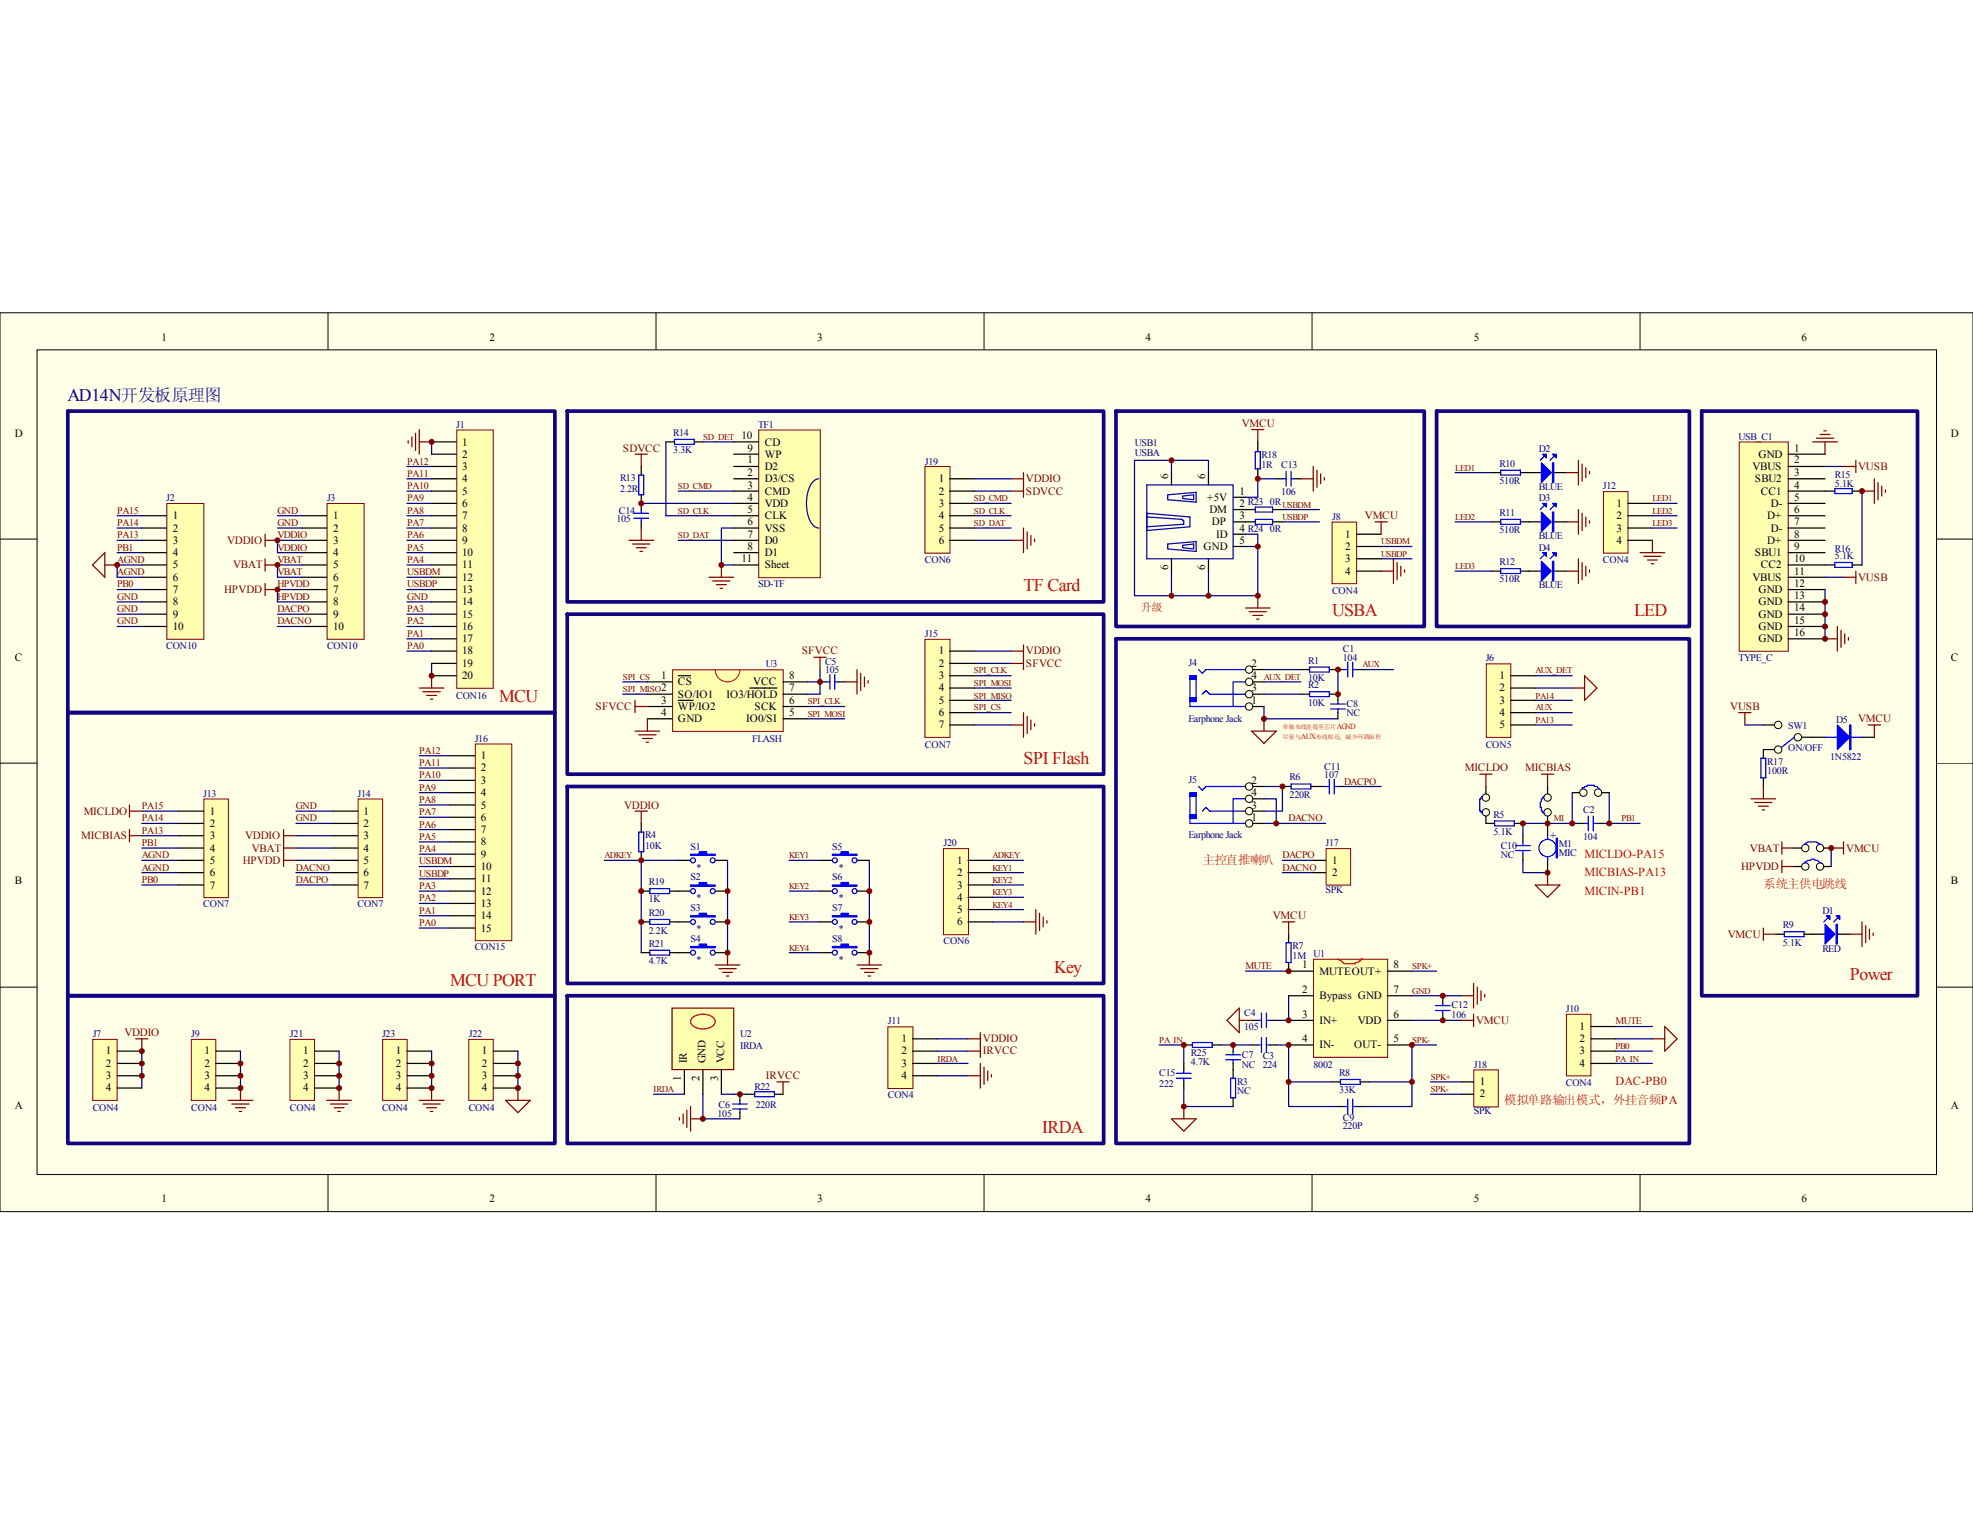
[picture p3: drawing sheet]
<svg xmlns="http://www.w3.org/2000/svg" width="279mm" height="216mm" viewBox="0 0 279 216" stroke-linecap="round" stroke-linejoin="round" font-family="sans-serif">
<defs><g id="words">
<text font-size="2.5" fill="#11037f" x="9.6" y="56.7">AD14N开发板原理图</text>
<g font-size="2.5" fill="#f00">
<text x="144.9" y="83.7">TF Card</text>
<text x="188.6" y="87.2">USBA</text>
<text x="231.4" y="87.2">LED</text>
<text x="70.7" y="99.4">MCU</text>
<text x="144.9" y="108.1">SPI Flash</text>
<text x="149.3" y="137.8">Key</text>
<text x="63.8" y="139.5">MCU PORT</text>
<text x="262" y="138.7">Power</text>
<text x="147.6" y="160.4">IRDA</text>
</g>
<g font-size="1.7" fill="#f00">
<text x="170.3" y="122.3">主控直推喇叭</text>
<text x="224.4" y="121.4">MICLDO-PA15</text>
<text x="224.4" y="124">MICBIAS-PA13</text>
<text x="249.7" y="125.7">系统主供电跳线</text>
<text x="224.4" y="126.7">MICIN-PB1</text>
<text x="228.8" y="153.7">DAC-PB0</text>
<text x="213" y="156.3">模拟单路输出模式，外挂音频PA</text>
</g>
<g font-size="1.6">
<text x="22.9" y="48.3">1</text>
<text x="69.3" y="48.3">2</text>
<text x="115.7" y="48.3">3</text>
<text x="162.2" y="48.3">4</text>
<text x="208.7" y="48.3">5</text>
<text x="255.1" y="48.3">6</text>
<text x="2.1" y="61.8">D</text>
<text x="65.4" y="63.1">1</text>
<text x="65.4" y="64.8">2</text>
<text x="105" y="62.1">10</text>
<text x="105.8" y="63.9">9</text>
<text x="105.8" y="65.6">1</text>
<text x="108.3" y="63.1">CD</text>
<text x="108.3" y="64.8">WP</text>
<text x="249" y="64.8">GND</text>
<text x="254.1" y="63.9">1</text>
<text x="254.1" y="65.6">2</text>
<text x="276.3" y="61.8">D</text>
<text x="65.4" y="66.5">3</text>
<text x="65.4" y="68.2">4</text>
<text x="65.4" y="70">5</text>
<text x="65.4" y="71.8">6</text>
<text x="105.8" y="70.9">4</text>
<text x="105.8" y="67.4">2</text>
<text x="105.8" y="69.2">3</text>
<text x="108.3" y="71.8">VDD</text>
<text x="108.3" y="68.2">D3/CS</text>
<text x="108.3" y="70">CMD</text>
<text x="108.3" y="66.5">D2</text>
<text x="132.9" y="68.2">1</text>
<text x="132.9" y="70">2</text>
<text x="132.9" y="71.8">3</text>
<text x="165.4" y="67.8" transform="rotate(-90 165.4 67.8)">6</text>
<text x="170.7" y="67.8" transform="rotate(-90 170.7 67.8)">6</text>
<text x="170.9" y="70.9">+5V</text>
<text x="175.5" y="70">1</text>
<text x="175.5" y="71.8">2 R23</text>
<text x="228.9" y="71.8">1</text>
<text x="248.2" y="66.5">VBUS</text>
<text x="248.5" y="68.2">SBU2</text>
<text x="249.3" y="70">CC1</text>
<text x="250.8" y="71.8">D-</text>
<text x="254.1" y="67.4">3</text>
<text x="254.1" y="69.2">4</text>
<text x="254.1" y="70.9">5</text>
<text x="24.5" y="73.5">1</text>
<text x="24.5" y="75.3">2</text>
<text x="24.5" y="77">3</text>
<text x="47.2" y="73.5">1</text>
<text x="47.2" y="75.3">2</text>
<text x="47.2" y="77">3</text>
<text x="65.4" y="73.5">7</text>
<text x="65.4" y="75.3">8</text>
<text x="65.4" y="77">9</text>
<text x="105.8" y="76.1">7</text>
<text x="105.8" y="72.6">5</text>
<text x="105.8" y="74.3">6</text>
<text x="105.8" y="77.9">8</text>
<text x="108.3" y="77">D0</text>
<text x="108.3" y="73.5">CLK</text>
<text x="108.3" y="75.3">VSS</text>
<text x="132.9" y="73.5">4</text>
<text x="132.9" y="75.3">5</text>
<text x="132.9" y="77">6</text>
<text x="170.4" y="77.9">GND</text>
<text x="171.3" y="72.6">DM</text>
<text x="171.6" y="74.3">DP</text>
<text x="172.2" y="76.1">ID</text>
<text x="175.5" y="73.5">3</text>
<text x="175.5" y="75.3">4 R24</text>
<text x="175.5" y="77">5</text>
<text x="190.5" y="76.1">1</text>
<text x="190.5" y="77.9">2</text>
<text x="228.9" y="73.5">2</text>
<text x="228.9" y="75.3">3</text>
<text x="228.9" y="77">4</text>
<text x="250.3" y="73.5">D+</text>
<text x="250.3" y="77">D+</text>
<text x="250.8" y="75.3">D-</text>
<text x="254.1" y="72.6">6</text>
<text x="254.1" y="74.3">7</text>
<text x="254.1" y="76.1">8</text>
<text x="254.1" y="77.9">9</text>
<text x="24.5" y="78.7">4</text>
<text x="24.5" y="80.4">5</text>
<text x="24.5" y="82.2">6</text>
<text x="24.5" y="84">7</text>
<text x="47.2" y="78.7">4</text>
<text x="47.2" y="80.4">5</text>
<text x="47.2" y="82.2">6</text>
<text x="47.2" y="84">7</text>
<text x="65.4" y="78.7">10</text>
<text x="65.4" y="80.4">11</text>
<text x="65.4" y="82.2">12</text>
<text x="65.4" y="84">13</text>
<text x="105" y="79.6">11</text>
<text x="108.3" y="78.7">D1</text>
<text x="108.3" y="80.4">Sheet</text>
<text x="165.4" y="80.7" transform="rotate(-90 165.4 80.7)">6</text>
<text x="170.7" y="80.7" transform="rotate(-90 170.7 80.7)">6</text>
<text x="190.5" y="79.6">3</text>
<text x="190.5" y="81.4">4</text>
<text x="248.2" y="82.2">VBUS</text>
<text x="248.5" y="78.7">SBU1</text>
<text x="249" y="84">GND</text>
<text x="249.3" y="80.4">CC2</text>
<text x="254.1" y="79.6">10</text>
<text x="254.1" y="81.4">11</text>
<text x="254.1" y="83.1">12</text>
<text x="24.5" y="85.7">8</text>
<text x="24.5" y="87.5">9</text>
<text x="24.5" y="89.2">10</text>
<text x="47.2" y="85.7">8</text>
<text x="47.2" y="87.5">9</text>
<text x="47.2" y="89.2">10</text>
<text x="65.4" y="85.7">14</text>
<text x="65.4" y="87.5">15</text>
<text x="65.4" y="89.2">16</text>
<text x="249" y="85.7">GND</text>
<text x="249" y="87.5">GND</text>
<text x="249" y="89.2">GND</text>
<text x="254.1" y="84.8">13</text>
<text x="254.1" y="86.5">14</text>
<text x="254.1" y="88.3">15</text>
<text x="2.1" y="93.6">C</text>
<text x="65.4" y="90.9">17</text>
<text x="65.4" y="92.6">18</text>
<text x="65.4" y="94.4">19</text>
<text x="132.9" y="92.6">1</text>
<text x="132.9" y="94.4">2</text>
<text x="177.2" y="94.4">2</text>
<text x="249" y="90.9">GND</text>
<text x="254.1" y="90.1">16</text>
<text x="276.3" y="93.6">C</text>
<text x="65.4" y="96.2">20</text>
<text x="93.6" y="96.2">1</text>
<text x="93.6" y="97.9">2</text>
<text x="93.6" y="99.7">3</text>
<text x="93.6" y="101.3">4</text>
<text x="96" y="97">CS</text>
<text x="96" y="98.8">SO/IO1</text>
<text x="96" y="100.5">WP/IO2</text>
<text x="102.9" y="98.8">IO3/HOLD</text>
<text x="106.7" y="97">VCC</text>
<text x="106.8" y="100.5">SCK</text>
<text x="111.8" y="101.3">5</text>
<text x="111.8" y="99.7">6</text>
<text x="111.8" y="97.9">7</text>
<text x="111.8" y="96.2">8</text>
<text x="132.9" y="96.2">3</text>
<text x="132.9" y="97.9">4</text>
<text x="132.9" y="99.7">5</text>
<text x="132.9" y="101.3">6</text>
<text x="177.2" y="96.2">4</text>
<text x="177.2" y="97.9">3</text>
<text x="177.2" y="99.7">1</text>
<text x="212.3" y="96.2">1</text>
<text x="212.3" y="97.9">2</text>
<text x="212.3" y="99.7">3</text>
<text x="212.3" y="101.3">4</text>
<text x="68.1" y="107.4">1</text>
<text x="96" y="102.3">GND</text>
<text x="105.7" y="102.3">IO0/SI</text>
<text x="132.9" y="103.1">7</text>
<text x="212.3" y="103.1">5</text>
<text x="68.1" y="109.2">2</text>
<text x="68.1" y="111">3</text>
<text x="68.1" y="112.7">4</text>
<text x="177.2" y="111">2</text>
<text x="177.2" y="112.7">4</text>
<text x="29.7" y="115.3">1</text>
<text x="29.7" y="117.1">2</text>
<text x="29.7" y="118.8">3</text>
<text x="51.5" y="115.3">1</text>
<text x="51.5" y="117.1">2</text>
<text x="51.5" y="118.8">3</text>
<text x="68.1" y="114.5">5</text>
<text x="68.1" y="116.2">6</text>
<text x="68.1" y="117.9">7</text>
<text x="68.1" y="119.6">8</text>
<text x="177.2" y="114.5">3</text>
<text x="177.2" y="116.2">1</text>
<text x="2.1" y="125.2">B</text>
<text x="29.7" y="120.6">4</text>
<text x="29.7" y="122.3">5</text>
<text x="29.7" y="124">6</text>
<text x="29.7" y="125.8">7</text>
<text x="51.5" y="120.6">4</text>
<text x="51.5" y="122.3">5</text>
<text x="51.5" y="124">6</text>
<text x="51.5" y="125.8">7</text>
<text x="68.1" y="121.4">9</text>
<text x="68.1" y="123.2">10</text>
<text x="68.1" y="124.9">11</text>
<text x="135.6" y="122.3">1</text>
<text x="135.6" y="124">2</text>
<text x="135.6" y="125.8">3</text>
<text x="188.6" y="122.3">1</text>
<text x="188.6" y="124">2</text>
<text x="276.3" y="125.2">B</text>
<text x="68.1" y="126.7">12</text>
<text x="68.1" y="128.4">13</text>
<text x="68.1" y="130.1">14</text>
<text x="68.1" y="131.9">15</text>
<text x="135.6" y="127.5">4</text>
<text x="135.6" y="129.3">5</text>
<text x="135.6" y="131">6</text>
<text x="184.4" y="137.1">1</text>
<text x="197.4" y="137.1">8</text>
<text x="184.4" y="140.5">2</text>
<text x="186.9" y="138">MUTEOUT+</text>
<text x="186.9" y="141.5">Bypass GND</text>
<text x="197.4" y="140.5">7</text>
<text x="15" y="149.3">1</text>
<text x="29" y="149.3">1</text>
<text x="42.9" y="149.3">1</text>
<text x="56" y="149.3">1</text>
<text x="68.2" y="149.3">1</text>
<text x="127.7" y="147.6">1</text>
<text x="127.7" y="149.3">2</text>
<text x="184.4" y="144.1">3</text>
<text x="184.4" y="147.6">4</text>
<text x="186.9" y="144.9">IN+</text>
<text x="186.9" y="148.4">IN-</text>
<text x="191.8" y="148.4">OUT-</text>
<text x="192.3" y="144.9">VDD</text>
<text x="197.4" y="147.6">5</text>
<text x="197.4" y="144.1">6</text>
<text x="223.7" y="145.8">1</text>
<text x="223.7" y="147.6">2</text>
<text x="223.7" y="149.3">3</text>
<text x="15" y="151">2</text>
<text x="15" y="152.8">3</text>
<text x="15" y="154.5">4</text>
<text x="29" y="151">2</text>
<text x="29" y="152.8">3</text>
<text x="29" y="154.5">4</text>
<text x="42.9" y="151">2</text>
<text x="42.9" y="152.8">3</text>
<text x="42.9" y="154.5">4</text>
<text x="56" y="151">2</text>
<text x="56" y="152.8">3</text>
<text x="56" y="154.5">4</text>
<text x="68.2" y="151">2</text>
<text x="68.2" y="152.8">3</text>
<text x="68.2" y="154.5">4</text>
<text x="96.4" y="153" transform="rotate(-90 96.4 153)">1</text>
<text x="97.3" y="150.5" transform="rotate(-90 97.3 150.5)">IR</text>
<text x="99.1" y="153" transform="rotate(-90 99.1 153)">2</text>
<text x="99.9" y="150.5" transform="rotate(-90 99.9 150.5)">GND</text>
<text x="101.7" y="153" transform="rotate(-90 101.7 153)">3</text>
<text x="102.5" y="150.5" transform="rotate(-90 102.5 150.5)">VCC</text>
<text x="127.7" y="151">3</text>
<text x="127.7" y="152.8">4</text>
<text x="209.5" y="153.7">1</text>
<text x="209.5" y="155.4">2</text>
<text x="223.7" y="151">4</text>
<text x="2.1" y="157">A</text>
<text x="276.3" y="157">A</text>
<text x="22.9" y="170.2">1</text>
<text x="69.3" y="170.2">2</text>
<text x="115.7" y="170.2">3</text>
<text x="162.2" y="170.2">4</text>
<text x="208.7" y="170.2">5</text>
<text x="255.1" y="170.2">6</text>
</g>
<g font-size="1.6" fill="#800000">
<text x="88.2" y="63.9">SDVCC</text>
<text x="175.9" y="60.5">VMCU</text>
<text x="145.3" y="68.2">VDDIO</text>
<text x="145.3" y="70">SDVCC</text>
<text x="263.1" y="66.5">VUSB</text>
<text x="32.2" y="77">VDDIO</text>
<text x="193.3" y="73.5">VMCU</text>
<text x="31.7" y="84">HPVDD</text>
<text x="33" y="80.4">VBAT</text>
<text x="263.1" y="82.2">VUSB</text>
<text x="113.5" y="92.6">SFVCC</text>
<text x="145.3" y="94.4">SFVCC</text>
<text x="145.3" y="92.6">VDDIO</text>
<text x="84.3" y="100.5">SFVCC</text>
<text x="245" y="100.5">VUSB</text>
<text x="263.1" y="102.3">VMCU</text>
<text x="207.4" y="109.2">MICLDO</text>
<text x="216" y="109.2">MICBIAS</text>
<text x="11.5" y="118.8">MICBIAS</text>
<text x="11.9" y="115.3">MICLDO</text>
<text x="34.7" y="118.8">VDDIO</text>
<text x="88.4" y="114.5">VDDIO</text>
<text x="34.4" y="122.3">HPVDD</text>
<text x="35.6" y="120.6">VBAT</text>
<text x="246.5" y="123.2">HPVDD</text>
<text x="247.8" y="120.6">VBAT</text>
<text x="261.5" y="120.6">VMCU</text>
<text x="180.3" y="130.1">VMCU</text>
<text x="244.7" y="132.8">VMCU</text>
<text x="17.6" y="146.7">VDDIO</text>
<text x="139.2" y="149.3">IRVCC</text>
<text x="139.2" y="147.6">VDDIO</text>
<text x="209" y="144.9">VMCU</text>
<text x="108.5" y="152.8">IRVCC</text>
</g>
<text font-size="1.6" fill="#f00" x="161.5" y="86.5">升级</text>
<text font-size="1.6" fill="#000080" x="219.5" y="118.8">+</text>
<g font-size="1.4" fill="#800000">
<text x="57.7" y="65.8">PA12</text>
<text x="57.7" y="71">PA9</text>
<text x="57.7" y="69.3">PA10</text>
<text x="57.7" y="67.5">PA11</text>
<text x="16.6" y="72.7">PA15</text>
<text x="16.6" y="74.4">PA14</text>
<text x="16.6" y="76.2">PA13</text>
<text x="16.6" y="78">PB1</text>
<text x="39.3" y="76.2">VDDIO</text>
<text x="39.3" y="74.4">GND</text>
<text x="39.3" y="72.7">GND</text>
<text x="39.3" y="78">VDDIO</text>
<text x="57.7" y="78">PA5</text>
<text x="57.7" y="76.2">PA6</text>
<text x="57.7" y="74.4">PA7</text>
<text x="57.7" y="72.7">PA8</text>
<text x="16.6" y="83.1">PB0</text>
<text x="16.6" y="79.7">AGND</text>
<text x="16.6" y="81.4">AGND</text>
<text x="39.3" y="83.1">HPVDD</text>
<text x="39.3" y="79.7">VBAT</text>
<text x="39.3" y="81.4">VBAT</text>
<text x="57.7" y="83.1">USBDP</text>
<text x="57.7" y="81.4">USBDM</text>
<text x="57.7" y="79.7">PA4</text>
<text x="16.6" y="84.9">GND</text>
<text x="16.6" y="86.7">GND</text>
<text x="16.6" y="88.4">GND</text>
<text x="39.3" y="86.7">DACPO</text>
<text x="39.3" y="88.4">DACNO</text>
<text x="39.3" y="84.9">HPVDD</text>
<text x="57.7" y="88.4">PA2</text>
<text x="57.7" y="86.7">PA3</text>
<text x="57.7" y="84.9">GND</text>
<text x="57.7" y="91.9">PA0</text>
<text x="57.7" y="90.2">PA1</text>
<text x="59.4" y="106.7">PA12</text>
<text x="59.4" y="113.7">PA8</text>
<text x="59.4" y="111.9">PA9</text>
<text x="59.4" y="110.2">PA10</text>
<text x="59.4" y="108.5">PA11</text>
<text x="190.3" y="111.1">DACPO</text>
<text x="20.1" y="114.6">PA15</text>
<text x="20.1" y="116.2">PA14</text>
<text x="20.1" y="118">PA13</text>
<text x="20.1" y="119.8">PB1</text>
<text x="41.9" y="116.2">GND</text>
<text x="41.9" y="114.6">GND</text>
<text x="59.4" y="118.9">PA5</text>
<text x="59.4" y="117.2">PA6</text>
<text x="59.4" y="115.4">PA7</text>
<text x="182.5" y="116.2">DACNO</text>
<text x="20.1" y="125">PB0</text>
<text x="20.1" y="121.5">AGND</text>
<text x="20.1" y="123.3">AGND</text>
<text x="41.9" y="125">DACPO</text>
<text x="41.9" y="123.3">DACNO</text>
<text x="59.4" y="125.9">PA3</text>
<text x="59.4" y="124.1">USBDP</text>
<text x="59.4" y="122.3">USBDM</text>
<text x="59.4" y="120.6">PA4</text>
<text x="181.6" y="121.5">DACPO</text>
<text x="181.6" y="123.3">DACNO</text>
<text x="59.4" y="131.1">PA0</text>
<text x="59.4" y="129.4">PA1</text>
<text x="59.4" y="127.6">PA2</text>
<text x="176.4" y="137.2">MUTE</text>
<text x="228.8" y="145">MUTE</text>
</g>
<g font-size="1.4" fill="#000080">
<text x="64.6" y="60.5">J1</text>
<text x="95.3" y="61.7">R14</text>
<text x="95.3" y="64.2">3.3K</text>
<text x="107.4" y="60.5">TF1</text>
<text x="131" y="65.8">J19</text>
<text x="160.7" y="63.2">USB1</text>
<text x="160.7" y="64.5">USBA</text>
<text x="178.6" y="64.9">R18</text>
<text x="217.9" y="64">D2</text>
<text x="246.2" y="62.2">USB_C1</text>
<text x="23.5" y="71">J2</text>
<text x="46.3" y="71">J3</text>
<text x="87.8" y="68.2">R13</text>
<text x="87.8" y="69.6">2.2R</text>
<text x="178.6" y="66.3">1R</text>
<text x="179.8" y="71.5">0R</text>
<text x="181.4" y="66.3">C13</text>
<text x="181.4" y="70.1">106</text>
<text x="212.3" y="66.1">R10</text>
<text x="212.3" y="68.5">510R</text>
<text x="217.9" y="71">D3</text>
<text x="217.9" y="69.4">BLUE</text>
<text x="227" y="69.3">J12</text>
<text x="259.8" y="67.6">R15</text>
<text x="259.8" y="68.9">5.1K</text>
<text x="87.3" y="73.9">105</text>
<text x="87.6" y="72.7">C14</text>
<text x="179.8" y="75.4">0R</text>
<text x="188.6" y="73.6">J8</text>
<text x="212.3" y="73.1">R11</text>
<text x="212.3" y="75.5">510R</text>
<text x="217.9" y="76.4">BLUE</text>
<text x="217.9" y="78">D4</text>
<text x="107.4" y="83.1">SD-TF</text>
<text x="131" y="79.7">CON6</text>
<text x="212.3" y="80">R12</text>
<text x="212.3" y="82.5">510R</text>
<text x="217.9" y="83.3">BLUE</text>
<text x="227" y="79.7">CON4</text>
<text x="259.8" y="78.1">R16</text>
<text x="259.8" y="79.2">5.1K</text>
<text x="188.6" y="84.1">CON4</text>
<text x="23.5" y="91.9">CON10</text>
<text x="46.3" y="91.9">CON10</text>
<text x="108.5" y="94.5">U3</text>
<text x="116.8" y="94.1">C5</text>
<text x="116.8" y="95.3">105</text>
<text x="131" y="90.2">J15</text>
<text x="168.3" y="94.3">J4</text>
<text x="185.3" y="94">R1</text>
<text x="190.2" y="92.4">C1</text>
<text x="190.2" y="93.6">104</text>
<text x="210.4" y="93.6">J6</text>
<text x="246.2" y="93.6">TYPE_C</text>
<text x="64.6" y="98.9">CON16</text>
<text x="185.3" y="96.4">10K</text>
<text x="185.3" y="97.5">R2</text>
<text x="185.3" y="99.9">10K</text>
<text x="190.7" y="100.1">C8</text>
<text x="190.7" y="101.4">NC</text>
<text x="67.2" y="105">J16</text>
<text x="106.5" y="105">FLASH</text>
<text x="131" y="105.8">CON7</text>
<text x="168.3" y="102.2">Earphone Jack</text>
<text x="210.4" y="105.8">CON5</text>
<text x="253.2" y="103.2">SW1</text>
<text x="253.2" y="106.3">ON/OFF</text>
<text x="259.2" y="107.5">1N5822</text>
<text x="260" y="102.4">D5</text>
<text x="28.8" y="112.8">J13</text>
<text x="50.6" y="112.8">J14</text>
<text x="168.3" y="110.9">J5</text>
<text x="182.6" y="110.5">R6</text>
<text x="182.6" y="112.9">220R</text>
<text x="187.5" y="109">C11</text>
<text x="187.5" y="110.2">107</text>
<text x="250.3" y="108.3">R17</text>
<text x="250.3" y="109.6">100R</text>
<text x="91.4" y="118.7">R4</text>
<text x="133.6" y="119.8">J20</text>
<text x="168.3" y="118.7">Earphone Jack</text>
<text x="187.7" y="119.8">J17</text>
<text x="211.5" y="115.7">R5</text>
<text x="211.5" y="118.2">5.1K</text>
<text x="220.7" y="120">M1</text>
<text x="224.2" y="115.1">C2</text>
<text x="224.2" y="118.9">104</text>
<text x="91.4" y="120.1">10K</text>
<text x="91.9" y="125.3">R19</text>
<text x="97.8" y="120.3">S1</text>
<text x="97.8" y="124.6">S2</text>
<text x="98.6" y="123.3">*</text>
<text x="117.9" y="120.3">S5</text>
<text x="117.9" y="124.6">S6</text>
<text x="118.8" y="123.3">*</text>
<text x="212.5" y="120.1">C10</text>
<text x="212.5" y="121.5">NC</text>
<text x="220.7" y="121.2">MIC</text>
<text x="28.8" y="128.4">CON7</text>
<text x="50.6" y="128.4">CON7</text>
<text x="91.9" y="129.7">R20</text>
<text x="91.9" y="127.8">1K</text>
<text x="97.8" y="129">S3</text>
<text x="98.6" y="127.6">*</text>
<text x="98.6" y="132">*</text>
<text x="117.9" y="129">S7</text>
<text x="118.8" y="127.6">*</text>
<text x="118.8" y="132">*</text>
<text x="187.7" y="126.4">SPK</text>
<text x="252.5" y="131.4">R9</text>
<text x="258.1" y="129.4">D1</text>
<text x="67.2" y="134.5">CON15</text>
<text x="91.9" y="134">R21</text>
<text x="91.9" y="136.5">4.7K</text>
<text x="91.9" y="132.2">2.2K</text>
<text x="97.8" y="133.3">S4</text>
<text x="98.6" y="136.3">*</text>
<text x="117.9" y="133.3">S8</text>
<text x="118.8" y="136.3">*</text>
<text x="133.6" y="133.7">CON6</text>
<text x="183" y="134.4">R7</text>
<text x="183" y="135.8">1M</text>
<text x="186" y="135.5">U1</text>
<text x="252.5" y="133.9">5.1K</text>
<text x="258.1" y="134.8">RED</text>
<text x="176.2" y="143.8">C4</text>
<text x="205.6" y="142.7">C12</text>
<text x="221.7" y="143.3">J10</text>
<text x="13.1" y="146.8">J7</text>
<text x="27.1" y="146.8">J9</text>
<text x="41.1" y="146.8">J21</text>
<text x="54.1" y="146.8">J23</text>
<text x="66.4" y="146.8">J22</text>
<text x="104.8" y="146.8">U2</text>
<text x="104.8" y="148.5">IRDA</text>
<text x="125.7" y="145">J11</text>
<text x="168.7" y="149.5">R25</text>
<text x="175.9" y="149.8">C7</text>
<text x="176.2" y="145.9">105</text>
<text x="178.8" y="149.9">C3</text>
<text x="205.6" y="144.2">106</text>
<text x="106.8" y="154.3">R22</text>
<text x="125.7" y="155.4">CON4</text>
<text x="164.2" y="152.3">C15</text>
<text x="164.2" y="153.9">222</text>
<text x="168.7" y="150.8">4.7K</text>
<text x="175.2" y="153.6">R3</text>
<text x="175.2" y="154.9">NC</text>
<text x="175.9" y="151.1">NC</text>
<text x="178.8" y="151.1">224</text>
<text x="186" y="151.1">8002</text>
<text x="189.7" y="152.3">R8</text>
<text x="189.7" y="154.8">33K</text>
<text x="208.7" y="151.1">J18</text>
<text x="221.7" y="153.8">CON4</text>
<text x="13.1" y="157.2">CON4</text>
<text x="27.1" y="157.2">CON4</text>
<text x="41.1" y="157.2">CON4</text>
<text x="54.1" y="157.2">CON4</text>
<text x="66.4" y="157.2">CON4</text>
<text x="101.6" y="158.1">105</text>
<text x="101.8" y="156.9">C6</text>
<text x="107" y="156.9">220R</text>
<text x="190.2" y="158.7">C9</text>
<text x="190.2" y="159.9">220P</text>
<text x="208.7" y="157.7">SPK</text>
</g>
<g font-size="1.3" fill="#800000">
<text x="99.6" y="62.2">SD_DET</text>
<text x="96" y="69.3">SD_CMD</text>
<text x="137.9" y="71">SD_CMD</text>
<text x="181.6" y="71.9">USBDM</text>
<text x="206.1" y="66.6">LED1</text>
<text x="234" y="71">LED1</text>
<text x="96" y="72.7">SD_CLK</text>
<text x="96" y="76.2">SD_DAT</text>
<text x="137.9" y="72.7">SD_CLK</text>
<text x="137.9" y="74.5">SD_DAT</text>
<text x="181.6" y="73.6">USBDP</text>
<text x="195.6" y="77">USBDM</text>
<text x="206.1" y="73.6">LED2</text>
<text x="234" y="72.7">LED2</text>
<text x="234" y="74.5">LED3</text>
<text x="195.6" y="78.8">USBDP</text>
<text x="206.1" y="80.6">LED3</text>
<text x="137.9" y="95.3">SPI_CLK</text>
<text x="193" y="94.5">AUX</text>
<text x="217.4" y="95.3">AUX_DET</text>
<text x="88.2" y="98">SPI_MISO</text>
<text x="88.2" y="96.3">SPI_CS</text>
<text x="114.4" y="99.7">SPI_CLK</text>
<text x="114.4" y="101.5">SPI_MOSI</text>
<text x="137.9" y="98.9">SPI_MISO</text>
<text x="137.9" y="100.6">SPI_CS</text>
<text x="137.9" y="97.1">SPI_MOSI</text>
<text x="179" y="96.3">AUX_DET</text>
<text x="217.4" y="98.9">PA14</text>
<text x="217.4" y="100.6">AUX</text>
<text x="217.4" y="102.4">PA13</text>
<text x="220" y="116.2">MI</text>
<text x="229.6" y="116.2">PB1</text>
<text x="85.6" y="121.5">ADKEY</text>
<text x="111.8" y="121.5">KEY1</text>
<text x="111.8" y="125.9">KEY2</text>
<text x="140.5" y="121.5">ADKEY</text>
<text x="140.5" y="123.3">KEY1</text>
<text x="140.5" y="125">KEY2</text>
<text x="111.8" y="130.2">KEY3</text>
<text x="140.5" y="126.7">KEY3</text>
<text x="140.5" y="128.5">KEY4</text>
<text x="111.8" y="134.6">KEY4</text>
<text x="200" y="137.2">SPK+</text>
<text x="200" y="140.7">GND</text>
<text x="164.2" y="147.7">PA_IN</text>
<text x="200" y="147.7">SPK-</text>
<text x="228.8" y="148.5">PB0</text>
<text x="92.5" y="154.6">IRDA</text>
<text x="132.8" y="150.3">IRDA</text>
<text x="202.6" y="152.9">SPK+</text>
<text x="202.6" y="154.6">SPK-</text>
<text x="228.8" y="150.3">PA_IN</text>
</g>
<g font-size="1.1" fill="#f00">
<text x="184.2" y="104.6">AUX</text>
<text x="189.3" y="103.2">AGND</text>
</g>
<g font-size=".9" fill="#f00">
<text x="181.6" y="103.2">单独布线连接至芯片</text>
<text x="181.6" y="104.6">尽量与</text>
<text x="186.4" y="104.6">布线贴近，减少环路面积</text>
</g>
</g></defs>
<path d="M0 44.3h279.4v127.2h-279.4z" fill="#ffffe8"/>
<g fill="none" stroke="#000" stroke-width=".14">
<path d="M0 44.3h279.4v127.2h-279.4zM5.2 49.5h269v116.8h-269zM46.5 44.3v5.2M92.9 44.3v5.2M139.4 44.3v5.2M185.8 44.3v5.2M232.3 44.3v5.2M0 76.3h5.2M274.2 76.3h5.2M0 108h5.2M274.2 108h5.2M0 139.8h5.2"/>
<path d="M274.2 139.8h5.2M46.5 166.2v5.3M92.9 166.2v5.3M139.4 166.2v5.3M185.8 166.2v5.3M232.3 166.2v5.3"/>
</g>
<path d="M23.7 71.4h5.2v19.1h-5.2z" fill="#ffffb0"/>
<path d="M23.6 71.3h5.3v19.2h-5.3z" fill="none" stroke="#800000" stroke-width=".14"/>
<path d="M20.1 73h3.5M20.1 74.8h3.5M20.1 76.5h3.5M20.1 78.2h3.5M20.1 80h3.5M20.1 81.7h3.5M20.1 83.5h3.5M20.1 85.2h3.5M20.1 87h3.5M20.1 88.7h3.5" fill="none" stroke="#000" stroke-width=".17"/>
<path d="M46.4 71.4h5.2v19.1h-5.2z" fill="#ffffb0"/>
<path d="M46.3 71.3h5.3v19.2h-5.3z" fill="none" stroke="#800000" stroke-width=".14"/>
<path d="M42.8 73h3.5M42.8 74.8h3.5M42.8 76.5h3.5M42.8 78.2h3.5M42.8 80h3.5M42.8 81.7h3.5M42.8 83.5h3.5M42.8 85.2h3.5M42.8 87h3.5M42.8 88.7h3.5" fill="none" stroke="#000" stroke-width=".17"/>
<path d="M64.8 61h5v36.5h-5z" fill="#ffffb0"/>
<path d="M64.7 60.9h5.1v36.6h-5.1z" fill="none" stroke="#800000" stroke-width=".14"/>
<g fill="none" stroke="#000" stroke-width=".17">
<path d="M61.1 62.6h3.5M61.1 64.3h3.5M61.1 66h3.5M61.1 67.8h3.5M61.1 69.5h3.5M61.1 71.3h3.5M61.1 73h3.5M61.1 74.8h3.5M61.1 76.5h3.5M61.1 78.2h3.5M61.1 80h3.5M61.1 81.7h3.5"/>
<path d="M61.1 83.5h3.5M61.1 85.2h3.5M61.1 87h3.5M61.1 88.7h3.5M61.1 90.4h3.5M61.1 92.2h3.5M61.1 93.9h3.5M61.1 95.7h3.5M177.4 94.8h1.6M177.4 96.5h1.6M177.4 98.3h1.6M184.2 94.8h1.3"/>
<path d="M184.2 98.3h1.3M188.2 94.8h2.1M188.2 98.3h1.3M192.1 94.8h.9M177.4 100h1.6M177.4 111.3h1.6M177.4 113.1h1.6M177.4 114.8h1.6M177.4 116.6h1.6M181.6 111.3h1.2M185.6 111.3h1.2M215.7 118.3v.9"/>
<path d="M219.2 116.6v1.7M215.7 120.9v.9M219.2 121.8v1.7"/>
</g>
<g fill="none" stroke="#000080" stroke-width=".17">
<path d="M16.6 73h3.5M16.6 74.8h3.5M16.6 76.5h3.5M16.6 78.2h3.5M16.6 80h3.5M39.3 73h3.5M39.3 74.8h3.5M42.8 76.5h-3.5v1.7h3.5M42.8 80h-3.5v1.7h3.5M57.6 66h3.5M57.6 67.8h3.5M57.6 69.5h3.5"/>
<path d="M57.6 71.3h3.5M57.6 73h3.5M57.6 74.8h3.5M57.6 76.5h3.5M57.6 78.2h3.5M57.6 80h3.5M16.6 81.7h3.5M16.6 83.5h3.5M16.6 85.2h3.5M16.6 87h3.5M16.6 88.7h3.5M39.3 87h3.5"/>
<path d="M39.3 88.7h3.5M42.8 83.5h-3.5v1.7h3.5M57.6 81.7h3.5M57.6 83.5h3.5M57.6 85.2h3.5M57.6 87h3.5M57.6 88.7h3.5M57.6 90.4h3.5M57.6 92.2h3.5M179 98.3h5.2M179 94.8h5.2M179 96.5h5.2"/>
<path d="M189.5 94.8v3.5M193 94.8h4.3M179 113.1h1.7v3.5h-1.7M179 111.3h2.6M179 114.8h2.6M223.5 116.6h-7.8v1.7M215.7 121.8v1.7h3.5"/>
</g>
<g fill="none" stroke="#800000" stroke-width=".17">
<path d="M37.5 75.6v1.8M37.5 79.1v1.8M37.5 76.5h1.8M37.5 80h1.8M37.5 82.6v1.7M37.5 83.5h1.8M177.2 103.5h3.5l-1.7 1.8zM179 101.8v1.7M217.4 125.3h3.5l-1.7 1.7zM219.2 123.5v1.8M96.2 158.2v.4M96.7 157.7v1.4"/>
<path d="M97.3 157.2v2.4M97.8 156.7v3.4M97.8 158.4h1.7M110 153.2h1.8M110.9 153.2v1.7"/>
</g>
<g fill="none" stroke="#00f" stroke-width=".17">
<path d="M168.5 95.7v4.3h7.9M169.4 95.7v3.6M169.7 94.8l.6 .5 .5-.5h5.6M170.3 98.3l.5-.5 .5 .5h5.1M176.4 96.5h-1.8v3.5M185.5 94.4h2.7v.7h-2.7zM185.5 97.9h2.7v.7h-2.7zM190.3 94.8h.6M190.9 93.7v2.1M191.6 94.8h.5M191.6 93.7v2.1M168.5 112.2v4.4h7.9"/>
<path d="M169.4 112.2v3.7M169.7 111.3l.6 .6 .5-.6h5.6M170.3 114.8l.5-.5 .5 .5h5.1M176.4 113.1h-1.8v3.5M182.8 111h2.8v.7h-2.8zM214.6 119.7h2.1M215.7 119.2v.5M219.2 118.3v.5M214.6 120.4h2.1M215.7 120.4v.5M219.2 121.3v.5"/>
<circle cx="219.2" cy="120.1" r="1.22"/>
</g>
<g fill="#00f" stroke="#00f" stroke-width=".17">
<path d="M220.4 118.7h.2v2.8h-.2z" fill-rule="evenodd"/>
<path d="M168.5 98.8h.9v.5h-.9z" fill-rule="evenodd"/>
<path d="M168.5 95.7h.9v.5h-.9z" fill-rule="evenodd"/>
<path d="M168.5 115.4h.9v.5h-.9z" fill-rule="evenodd"/>
<path d="M168.5 112.2h.9v.5h-.9z" fill-rule="evenodd"/>
</g>
<g fill="none" stroke="#000" stroke-width=".14">
<circle cx="176.9" cy="96.5" r=".52"/>
<circle cx="176.9" cy="94.8" r=".52"/>
<circle cx="176.9" cy="98.3" r=".52"/>
<circle cx="176.9" cy="114.8" r=".52"/>
<circle cx="176.9" cy="100" r=".52"/>
<circle cx="176.9" cy="116.6" r=".52"/>
<circle cx="176.9" cy="111.3" r=".52"/>
<circle cx="176.9" cy="113.1" r=".52"/>
</g>
<path d="M95.2 142.7h8.7v8.7h-8.7z" fill-rule="evenodd" fill="#ffffb0" stroke="#800000" stroke-width=".17"/>
<path d="M90.8 71.3v.8M90.8 73.9v.9M96.9 151.4v3.5M99.5 151.4v3.5M102.2 151.4v3.5M104.8 154.9v.9M104.8 157.5v.9M105.6 154.9h1.3M109.7 154.9h1.2" fill="none" stroke="#000" stroke-width=".17"/>
<path d="M98.1 144a2.38 2.38 0 0 1 3.1 .3 .86 .86 0 0 1-.6 1.2 2.31 2.31 0 0 1-2.7-.5l-.1-.4 .1-.3z" fill="none" stroke="#bf0000" stroke-width=".17"/>
<path d="M96 69.5h7.9M96 76.5h7.9M98.7 73h5.2M92.6 154.9h4.3M99.5 154.9v3.5h5.3M102.2 154.9h3.4" fill="none" stroke="#000080" stroke-width=".17"/>
<path d="M89.8 73.4h2.1M89.8 72.7h2.1M90.8 72.1v.6M90.8 73.4v.5M103.7 157h2.1M103.7 156.3h2.1M104.8 155.8v.5M104.8 157v.5M106.9 154.6h2.8v.7h-2.8z" fill="none" stroke="#00f" stroke-width=".17"/>
<path d="M107.5 61h8.7v20.8h-8.7z" fill="#ffffb0"/>
<path d="M107.4 60.9h8.8v20.9h-8.8z" fill="none" stroke="#800000" stroke-width=".14"/>
<g fill="none" stroke="#000" stroke-width=".17">
<path d="M90.8 66v1.3M90.8 70.1v1.2M94.3 62.6h1.2M98.3 62.6h1.2M103.9 62.6h3.5M103.9 76.5h3.5M103.9 71.3h3.5M103.9 73h3.5M103.9 74.8h3.5M103.9 78.2h3.5M103.9 67.8h3.5M103.9 69.5h3.5"/>
<path d="M103.9 64.3h3.5M103.9 66h3.5M103.9 80h3.5"/>
</g>
<path d="M116 67.8a1.71 1.71 0 0 0-1.4 1.3 5.7 5.7 0 0 0 .6 5.3l.3 .3 .5 .1" fill="none" stroke="#11037f" stroke-width=".17"/>
<path d="M90.8 71.3h13.1M94.3 62.6v10.4h4.4M103.9 74.8h-1.7v5.2h1.7" fill="none" stroke="#000080" stroke-width=".17"/>
<path d="M90.5 67.3h.7v2.8h-.7zM95.5 62.2h2.8v.7h-2.8z" fill="none" stroke="#00f" stroke-width=".17"/>
<path d="M89.1 76.5h3.5M89.6 77h2.4M90.1 77.5h1.4M90.6 78.1h.4M90.8 74.8v1.7M102.2 80v1.7M100.4 81.7h3.5M100.9 82.2h2.5M101.5 82.8h1.4M102 83.3h.3" fill="none" stroke="#800000" stroke-width=".17"/>
<path d="M95.3 94.9h15.6v8.6h-15.6z" fill="#ffffb0"/>
<path d="M95.2 94.8h15.7v8.7h-15.7z" fill="none" stroke="#800000" stroke-width=".14"/>
<g fill="none" stroke="#000" stroke-width=".17">
<path d="M91.7 96.5h3.5M91.7 98.3h3.5M96 95.7h1.8M96 99.1h2.1M106.2 97.4h3.8M110.9 96.5h3.5M110.9 98.3h3.5M116.1 96.5h.9M118.7 96.5h.9M91.7 100h3.5M91.7 101.8h3.5M110.9 100h3.5"/>
<path d="M110.9 101.8h3.5M174.6 151.4v1.2M174.6 155.4v1.3M177.2 144.5h.9M179.9 144.5h.8M204.3 141v.8M204.3 143.6v.9"/>
</g>
<path d="M101.3 94.8a1.75 1.75 0 0 0 1.7 1.7 1.75 1.75 0 0 0 1.8-1.7" fill="none" stroke="#bf0000" stroke-width=".14"/>
<path d="M143.2 67.8h1.7M144.9 66.9v1.8M119.6 96.5h1.8M121.4 94.8v3.5M121.9 95.3v2.5M122.4 95.8v1.4M122.9 96.4v.3M89.9 103.5h3.5M90.5 104h2.4M91 104.6h1.4M91.5 105.1h.4M91.7 101.8v1.7" fill="none" stroke="#800000" stroke-width=".17"/>
<path d="M88.2 96.5h3.5M114.4 96.5h1.7M116.1 94.8v3.5h-1.7M114.4 100h5.2M114.4 101.8h5.2M180.7 147.9h1.8M199.9 147.9h3.5M199.9 141h4.4" fill="none" stroke="#000080" stroke-width=".17"/>
<g fill="none" stroke="#00f" stroke-width=".17">
<path d="M117 96.5h.5M117.5 95.5v2.1M118.2 96.5h.5M118.2 95.5v2.1M174.3 152.6h.7v2.8h-.7zM178.1 144.5h.5M178.6 143.4v2.1M179.3 144.5h.6M179.3 143.4v2.1M203.3 143.1h2.1M203.3 142.4h2.1M204.3 141.8v.6"/>
<path d="M204.3 143.1v.5"/>
</g>
<path d="M208.8 151.6h3.4v5.1h-3.4z" fill="#ffffb0"/>
<path d="M208.7 151.5h3.5v5.2h-3.5z" fill="none" stroke="#800000" stroke-width=".14"/>
<path d="M177.2 147.9h.9M179.9 147.9h.8M206.9 153.2h1.8M206.9 154.9h1.8" fill="none" stroke="#000" stroke-width=".17"/>
<path d="M202.6 153.2h4.3M202.6 154.9h4.3" fill="none" stroke="#000080" stroke-width=".17"/>
<path d="M178.1 147.9h.5M178.6 146.9v2.1M179.3 147.9h.6M179.3 146.9v2.1" fill="none" stroke="#00f" stroke-width=".17"/>
<path d="M186.1 135.9h10.4v13.8h-10.4z" fill="#ffffb0"/>
<path d="M186 135.8h10.5v13.9h-10.5z" fill="none" stroke="#800000" stroke-width=".14"/>
<g fill="none" stroke="#000" stroke-width=".17">
<path d="M189.5 98.3v.8M186.8 111.3h.9M189.5 100.9v.9M189.5 111.3h.8M210.4 115.5v1.1h1.2M210.4 111.3v1.1M214.4 116.6h1.3M219.2 111.3v1.1M219.2 115.5v1.1M222.6 112.2h1.1M223.5 116.6h.9M226.1 116.6h.9"/>
<path d="M226.8 112.2h1.1M182.5 137.5h3.5M196.5 137.5h3.4M174.6 147.9v.9M174.6 150.6v.8M182.5 141h3.5M182.5 144.5h3.5M182.5 147.9h3.5M188.6 153.2h1.2M189.5 156.7h.8M192.1 156.7h.9M192.6 153.2h1.2"/>
<path d="M196.5 141h3.4M196.5 144.5h3.4M196.5 147.9h3.4"/>
</g>
<path d="M189.5 135.7l.1 .2h.2a1.38 1.38 0 0 0 1.6 .5h.5v-.1h.4l.1-.2h.2v-.2h.2v-.2h.2" fill="none" stroke="#f00" stroke-width=".17"/>
<g fill="none" stroke="#000080" stroke-width=".17">
<path d="M179 100v1.8h10.5M180.7 116.6h7M181.6 111.3v3.5M190.3 111.3h5.3M222.6 112.2v4.4M227 116.6h5.3M227.9 112.2v4.4M199.9 137.5h3.5M182.5 147.9v5.3h6.1M182.5 153.2v3.5h7M182.5 141v3.5h-1.8M199.9 147.9v5.3h-6.1"/>
<path d="M199.9 153.2v3.5h-6.9M199.9 144.5h7M204.3 141h2.6"/>
</g>
<g fill="none" stroke="#00f" stroke-width=".17">
<path d="M188.4 99.7h2.1M189.5 99.1v.6M187.7 111.3h.5M188.2 110.3v2.1M188.4 100.4h2.1M188.9 111.3h.6M188.9 110.3v2.1M189.5 100.4v.5M209.9 112.7l-.2 .2v.2h-.2v1.7h.2v.2h.2v.2M211.6 116.2h2.8v.7h-2.8zM218.6 112.7l-.1 .2v.2h-.2v.3l-.2 .2v.7h.2v.5h.2v.2h.1v.2M224 111.7v-.2h.4v-.2h.3v-.1h1.1v.1a.55 .55 0 0 1 .7 .4"/>
<path d="M224.4 116.6h.5M224.9 115.5v2.1M225.6 116.6h.5M225.6 115.5v2.1M173.6 150h2.1M173.6 149.3h2.1M174.6 148.8v.5M174.6 150v.6M189.8 152.8h2.8v.7h-2.8zM190.3 156.7h.6M190.9 155.6v2.1M191.6 156.7h.5"/>
<path d="M191.6 155.6v2.1"/>
</g>
<g fill="none" stroke="#800000" stroke-width=".17">
<path d="M209.5 109.6h1.8M210.4 109.6v1.7M218.3 109.6h1.7M219.2 109.6v1.7M208.7 139.2v3.5M209.2 139.8v2.4M165.9 158.4h3.5l-1.8 1.7zM167.6 156.7v1.7M173.8 144.5l1.7-1.8v3.5zM175.5 144.5h1.7M206.9 141h1.8M209.7 140.3v1.4"/>
<path d="M210.2 140.8v.3"/>
</g>
<g fill="none" stroke="#000" stroke-width=".14">
<circle cx="210.4" cy="115" r=".52"/>
<circle cx="210.4" cy="112.9" r=".52"/>
<circle cx="219.2" cy="115" r=".52"/>
<circle cx="219.2" cy="112.9" r=".52"/>
<circle cx="224.2" cy="112.2" r=".52"/>
<circle cx="226.3" cy="112.2" r=".52"/>
</g>
<path d="M187.9 120.2h3.4v5.1h-3.4z" fill="#ffffb0"/>
<path d="M187.8 120.1h3.5v5.2h-3.5z" fill="none" stroke="#800000" stroke-width=".14"/>
<path d="M182.5 132.3v1.2M182.5 136.3v1.2M186 121.8h1.7M186 123.5h1.7M254.1 120.1h1M254.1 122.7h1M258.3 120.1h1M258.3 122.7h1" fill="none" stroke="#000" stroke-width=".17"/>
<g fill="none" stroke="#000080" stroke-width=".17">
<path d="M99.5 62.6h4.4M138 67.8h5.2M138 69.5h5.2M138 71.3h5.2M138 73h5.2M138 74.8h5.2M138 76.5h5.2M88.2 98.3h3.5M138 92.2h5.2M138 93.9h5.2M138 95.7h5.2M138 97.4h5.2"/>
<path d="M138 99.1h5.2M217.4 95.7h5.2M217.4 97.4h5.2M217.4 99.1h5.2M138 100.9h5.2M138 102.6h5.2M217.4 100.9h5.2M217.4 102.6h5.2M176.4 137.5h6.1M181.6 121.8h4.4M181.6 123.5h4.4M259.3 120.1v2.6"/>
<path d="M228.8 145.3h5.2M228.8 148.8h5.2M228.8 150.6h5.2M228.8 147.1h5.2"/>
</g>
<g fill="none" stroke="#800000" stroke-width=".17">
<path d="M89.9 64.3h1.8M90.8 64.3v1.7M143.2 69.5h1.7M143.2 76.5h1.7M144.9 68.7v1.7M144.9 74.8v3.4M145.5 75.3v2.4M146 75.8v1.4M146.5 76.3v.4M115.3 93.1h1.7M116.1 93.1v1.7M143.2 93.9h1.7"/>
<path d="M143.2 92.2h1.7M144.9 91.3v3.5M222.6 97.4h1.8M224.4 95.7l1.7 1.7-1.7 1.7zM143.2 102.6h1.7M144.9 100.9v3.5M145.5 101.4v2.5M146 101.9v1.4M146.5 102.5v.3M252.3 119.2v1.7M252.3 121.8v1.7M252.3 120.1h1.8"/>
<path d="M252.3 122.7h1.8M137.1 148.8h1.7M138.8 147.9v1.8M234 147.1h1.7M235.7 145.3l1.8 1.8-1.8 1.7z"/>
</g>
<path d="M255.5 119.5h.2v-.1h.1l.2-.2h.3a1.61 1.61 0 0 1 1.4 .3h.2M182.1 133.5h.7v2.8h-.7zM255.5 122.2h.2v-.2h.1l.2-.2h.3a.44 .44 0 0 1 .7 0 .55 .55 0 0 1 .7 .4h.2" fill="none" stroke="#00f" stroke-width=".17"/>
<g fill="none" stroke="#000" stroke-width=".14">
<circle cx="255.7" cy="120.1" r=".52"/>
<circle cx="255.7" cy="122.7" r=".52"/>
<circle cx="257.7" cy="120.1" r=".52"/>
<circle cx="257.7" cy="122.7" r=".52"/>
</g>
<path d="M221.9 143.7h3.4v8.6h-3.4z" fill="#ffffb0"/>
<path d="M221.8 143.6h3.5v8.7h-3.5z" fill="none" stroke="#800000" stroke-width=".14"/>
<path d="M225.3 145.3h3.5M225.3 147.1h3.5M225.3 148.8h3.5M225.3 150.6h3.5" fill="none" stroke="#000" stroke-width=".17"/>
<path d="M210.6 94.1h3.4v10.3h-3.4z" fill="#ffffb0"/>
<path d="M210.5 94h3.5v10.4h-3.5z" fill="none" stroke="#800000" stroke-width=".14"/>
<path d="M213.9 95.7h3.5M213.9 97.4h3.5M213.9 99.1h3.5M213.9 100.9h3.5M213.9 102.6h3.5" fill="none" stroke="#000" stroke-width=".17"/>
<path d="M131.1 66.1h3.4v12.2h-3.4z" fill="#ffffb0"/>
<path d="M131 66h3.5v12.3h-3.5z" fill="none" stroke="#800000" stroke-width=".14"/>
<path d="M134.5 67.8h3.5M134.5 69.5h3.5M134.5 71.3h3.5M134.5 73h3.5M134.5 74.8h3.5M134.5 76.5h3.5" fill="none" stroke="#000" stroke-width=".17"/>
<path d="M131.1 90.6h3.4v13.8h-3.4z" fill="#ffffb0"/>
<path d="M131 90.5h3.5v13.9h-3.5z" fill="none" stroke="#800000" stroke-width=".14"/>
<path d="M134.5 92.2h3.5M134.5 93.9h3.5M134.5 95.7h3.5M134.5 97.4h3.5M134.5 99.1h3.5M134.5 100.9h3.5M134.5 102.6h3.5" fill="none" stroke="#000" stroke-width=".17"/>
<path d="M125.8 145.5h3.5v8.6h-3.5z" fill="#ffffb0"/>
<path d="M125.7 145.4h3.6v8.7h-3.6z" fill="none" stroke="#800000" stroke-width=".14"/>
<path d="M129.2 147.1h3.5M129.2 148.8h3.5M129.2 150.6h3.5M129.2 152.3h3.5" fill="none" stroke="#000" stroke-width=".17"/>
<g fill="none" stroke="#000080" stroke-width=".17">
<path d="M20.1 114.8h5.2M20.1 116.6h5.2M20.1 118.3h5.2M41.9 114.8h5.2M41.9 116.6h5.2M41.9 118.3h5.2M20.1 120.1h5.2M20.1 121.8h5.2M20.1 123.5h5.2M20.1 125.3h5.2M41.9 120.1h5.2M41.9 121.8h5.2"/>
<path d="M41.9 123.5h5.2M41.9 125.3h5.2M132.7 148.8h4.4M132.7 150.6h4.4M132.7 152.3h4.4M132.7 147.1h4.4"/>
</g>
<path d="M40.2 117.4v5.3M40.2 118.3h1.7M40.2 120.1h1.7M40.2 121.8h1.7M137.1 152.3h1.7M137.1 147.1h1.7M138.8 146.2v1.7M138.8 150.6v3.4M139.4 151.1v2.4M139.9 151.6v1.4M140.4 152.1v.4" fill="none" stroke="#800000" stroke-width=".17"/>
<path d="M50.8 113.2h3.4v13.9h-3.4z" fill="#ffffb0"/>
<path d="M50.7 113.1h3.5v14h-3.5z" fill="none" stroke="#800000" stroke-width=".14"/>
<path d="M47.1 114.8h3.5M47.1 116.6h3.5M47.1 118.3h3.5M47.1 120.1h3.5M47.1 121.8h3.5M47.1 123.5h3.5M47.1 125.3h3.5" fill="none" stroke="#000" stroke-width=".17"/>
<path d="M29 113.2h3.3v13.9h-3.3z" fill="#ffffb0"/>
<path d="M28.9 113.1h3.4v14h-3.4z" fill="none" stroke="#800000" stroke-width=".14"/>
<path d="M25.3 114.8h3.5M25.3 116.6h3.5M25.3 118.3h3.5M25.3 120.1h3.5M25.3 121.8h3.5M25.3 123.5h3.5M25.3 125.3h3.5" fill="none" stroke="#000" stroke-width=".17"/>
<path d="M67.4 105.4h5.1v27.8h-5.1z" fill="#ffffb0"/>
<path d="M67.3 105.3h5.2v27.9h-5.2z" fill="none" stroke="#800000" stroke-width=".14"/>
<g fill="none" stroke="#000" stroke-width=".17">
<path d="M165.9 66.9v1.8M165.9 79.1v1.8M171.1 66.9v1.8M171.1 79.1v1.8M174.6 70.4h1.8M174.6 72.1h1.8M174.6 73.9h1.8M174.6 75.6h1.8M174.6 77.4h1.8M63.7 107h3.5M63.7 108.7h3.5M63.7 110.5h3.5"/>
<path d="M63.7 112.2h3.5M63.7 114h3.5M63.7 115.7h3.5M63.7 117.4h3.5M63.7 119.2h3.5M90.8 116.6v1.2M63.7 120.9h3.5M63.7 122.7h3.5M63.7 124.4h3.5M63.7 126.2h3.5M63.7 127.9h3.5M63.7 129.6h3.5"/>
<path d="M63.7 131.4h3.5M90.8 126.2h1.2M90.8 120.6v1.2M90.8 134.9h1.2M90.8 130.5h1.2M94.8 126.2h3M94.8 134.9h3M94.8 130.5h3M96 121.8h1.8M101.3 126.2h1.7M101.3 121.8h1.7M101.3 134.9h1.7"/>
<path d="M101.3 130.5h1.7M251.5 132.3h1.2M255.5 132.3h2.9M260.2 132.3h1.7"/>
</g>
<g fill="none" stroke="#000080" stroke-width=".17">
<path d="M165.9 65.2v1.7M171.1 66.9v-1.7h-10.4v19.1h17.4v-6.9M176.4 75.6h1.7v1.8M176.4 70.4h1.7M176.4 77.4h1.7M181.6 72.1h5.2M181.6 73.9h5.2M165.9 80.9v3.4M171.1 80.9v3.4M59.4 107h4.3M59.4 108.7h4.3M59.4 110.5h4.3"/>
<path d="M59.4 112.2h4.3M59.4 114h4.3M59.4 115.7h4.3M59.4 117.4h4.3M59.4 119.2h4.3M59.4 120.9h4.3M59.4 122.7h4.3M59.4 124.4h4.3M59.4 126.2h4.3M59.4 127.9h4.3M59.4 129.6h4.3M59.4 131.4h4.3"/>
<path d="M85.6 121.8h10.4M103 121.8v13.1"/>
</g>
<g fill="#00f" stroke="#00f" stroke-width=".17">
<path d="M260 129.6h.5v.6z"/>
<path d="M258.6 129.6h.5v.6z"/>
<path d="M258.4 130.9l1.4 1.4-1.4 1.4z"/>
<path d="M97.8 120.9h1.2v-.3h1.1v.3h1.2v.2h-3.5z" fill-rule="evenodd"/>
<path d="M97.8 125.3h1.2v-.4h1.1v.4h1.2v.2h-3.5z" fill-rule="evenodd"/>
<path d="M97.8 129.6h1.2v-.3h1.1v.3h1.2v.2h-3.5z" fill-rule="evenodd"/>
<path d="M97.8 134h1.2v-.3h1.1v.3h1.2v.2h-3.5z" fill-rule="evenodd"/>
<path d="M260 130.9h.2v2.8h-.2z" fill-rule="evenodd"/>
</g>
<g fill="none" stroke="#00f" stroke-width=".17">
<path d="M90.5 117.8h.7v2.8h-.7zM92 125.8h2.8v.7h-2.8zM92 130.2h2.8v.7h-2.8zM92 134.5h2.8v.7h-2.8zM252.7 131.9h2.8v.7h-2.8zM259 129.8l-.7 .7M260.4 129.8l-.7 .7"/>
<circle cx="98.1" cy="121.8" r=".35"/>
<circle cx="98.1" cy="126.2" r=".35"/>
<circle cx="98.1" cy="134.9" r=".35"/>
<circle cx="98.1" cy="130.5" r=".35"/>
<circle cx="100.9" cy="121.8" r=".35"/>
<circle cx="100.9" cy="126.2" r=".35"/>
<circle cx="100.9" cy="134.9" r=".35"/>
<circle cx="100.9" cy="130.5" r=".35"/>
</g>
<g fill="none" stroke="#800000" stroke-width=".17">
<path d="M176.4 86.1h3.5M176.9 86.6h2.4M177.4 87.1h1.4M177.9 87.7h.4M178.1 84.3v1.8M89.9 114.8h1.8M90.8 114.8v1.8M101.3 136.6h3.5M101.8 137.1h2.5M102.3 137.7h1.4M102.9 138.2h.3M103 134.9v1.7"/>
<path d="M261.9 132.3h1.8M263.7 130.5v3.5M264.2 131v2.5M264.7 131.6v1.4M265.3 132.1v.3"/>
</g>
<path d="M162.4 68.7h12.2v10.4h-12.2zM162.4 73.2l5.1 .3v.2h.1v.5l-5.2 .4M162.4 72.7l6.1 .5v1.4l-6.1 .5M165.4 70.1l4-.4v1.4l-4-.4zM165.4 77l4-.3v1.4l-4-.4zM167.5 70.2l1.5-.1v.6l-1.5-.1zM167.5 77.2l1.5-.2v.7l-1.5-.2z" fill="none" stroke="#0000bf" stroke-width=".17"/>
<path d="M246.4 62.7h6.8v29.5h-6.8z" fill="#ffffb0"/>
<path d="M246.3 62.6h6.9v29.6h-6.9z" fill="none" stroke="#800000" stroke-width=".14"/>
<g fill="none" stroke="#000" stroke-width=".17">
<path d="M178.1 62.6v1.3M178.1 66.4v1.4M180.7 67.8h.9M183.4 67.8h.8M253.2 64.3h5.2M253.2 66h5.2M253.2 67.8h5.2M253.2 69.5h6.6M253.2 71.3h5.2M253.2 73h5.2M253.2 74.8h5.2M253.2 76.5h5.2"/>
<path d="M253.2 78.2h5.2M253.2 80h6.6M262.3 69.5h1.4M262.3 80h1.4M253.2 81.7h5.2M253.2 83.5h5.2M253.2 85.2h5.2M253.2 87h5.2M253.2 88.7h5.2M253.2 90.4h5.2M249.7 106.1h1.6M249.7 102.6h1.6"/>
<path d="M255.1 104.4h1.6"/>
</g>
<g fill="none" stroke="#800000" stroke-width=".17">
<path d="M177.2 60.8h1.8M178.1 60.8v1.8M184.2 67.8h1.8M186 66v3.5M186.5 66.6v2.4M187 67.1v1.4M187.5 67.6v.4M256.7 62.6h3.5M257.2 62h2.5M257.7 61.5h1.4M258.3 61h.3M258.4 62.6v1.7"/>
<path d="M263.7 69.5h1.7M265.4 67.8v3.5M266 68.3v2.4M266.5 68.8v1.4M267 69.4v.3M258.4 90.4h1.8M260.2 88.7v3.5M260.7 89.2v2.5M261.2 89.7v1.4M261.8 90.3v.3M246.2 100.9h1.8M247.1 100.9v1.7"/>
<path d="M264.6 102.6h1.7M265.4 102.6v1.8M249.7 131.4v1.7M249.7 132.3h1.8"/>
</g>
<path d="M177.8 63.9h.7v2.5h-.7zM181.6 67.8h.5M182.1 66.7v2.1M182.8 67.8h.6M182.8 66.7v2.1M259.8 69.2h2.5v.7h-2.5zM259.8 79.6h2.5v.7h-2.5zM254.1 104.4l-1.8 1.4" fill="none" stroke="#00f" stroke-width=".17"/>
<path d="M258.4 66h2.7M263.7 69.5v10.5M258.4 81.7h2.7M258.4 83.5v6.9M247.1 102.6h2.6M90.8 121.8v13.1" fill="none" stroke="#000080" stroke-width=".17"/>
<g fill="none" stroke="#000" stroke-width=".14">
<circle cx="251.8" cy="102.6" r=".52"/>
<circle cx="251.8" cy="106.1" r=".52"/>
<circle cx="254.6" cy="104.4" r=".52"/>
</g>
<path d="M27.2 147.2h3.4v8.6h-3.4z" fill="#ffffb0"/>
<path d="M27.1 147.2h3.5v8.6h-3.5z" fill="none" stroke="#800000" stroke-width=".14"/>
<path d="M30.6 148.8h3.5M30.6 150.6h3.5M30.6 152.3h3.5M30.6 154h3.5" fill="none" stroke="#000" stroke-width=".17"/>
<path d="M261.1 119.2v1.7M181.6 130.5h1.8M182.5 130.5v1.8M259.3 120.1h1.8M32.3 155.8h3.5M32.8 156.3h2.5M33.4 156.8h1.4M33.9 157.4h.3M34.1 154v1.8M206.9 144.5h1.8M208.7 143.6v1.7" fill="none" stroke="#800000" stroke-width=".17"/>
<path d="M34.1 148.8v5.2" fill="none" stroke="#000080" stroke-width=".17"/>
<path d="M188.7 74h3.4v8.6h-3.4z" fill="#ffffb0"/>
<path d="M188.6 73.9h3.5v8.7h-3.5z" fill="none" stroke="#800000" stroke-width=".14"/>
<path d="M192.1 75.6h3.5M192.1 77.4h3.5M192.1 79.1h3.5M192.1 80.9h3.5" fill="none" stroke="#000" stroke-width=".17"/>
<path d="M13.2 147.2h3.4v8.6h-3.4z" fill="#ffffb0"/>
<path d="M13.1 147.2h3.5v8.6h-3.5z" fill="none" stroke="#800000" stroke-width=".14"/>
<g fill="none" stroke="#000" stroke-width=".17">
<path d="M211.3 73.9h1.2M211.3 66.9h1.2M215.3 73.9h3M215.3 66.9h3M220 73.9h1.8M220 66.9h1.8M211.3 80.9h1.2M215.3 80.9h3M220 80.9h1.8M16.6 148.8h3.5M16.6 150.6h3.5M16.6 152.3h3.5"/>
<path d="M16.6 154h3.5"/>
</g>
<path d="M206.1 66.9h5.2M206.1 73.9h5.2M206.1 80.9h5.2M20.1 148.8v5.2" fill="none" stroke="#000080" stroke-width=".17"/>
<g fill="none" stroke="#800000" stroke-width=".17">
<path d="M221.8 66.9h1.7M221.8 73.9h1.7M223.5 65.2v3.5M223.5 72.1v3.5M223.5 79.1v3.5M224 65.7v2.4M224 72.7v2.4M224 79.6v2.5M224.6 66.2v1.4M224.6 73.2v1.4M225.1 66.7v.4M225.1 73.7v.4"/>
<path d="M221.8 80.9h1.7M224.6 80.2v1.3M225.1 80.7v.3M19.2 147.1h1.8M20.1 147.1v1.7"/>
</g>
<path d="M212.5 66.6h2.8v.7h-2.8zM212.5 73.5h2.8v.7h-2.8zM218.8 71.4l-.7 .7M218.8 78.4l-.7 .7M218.8 64.5l-.7 .7M220.2 71.4l-.7 .7M220.2 78.4l-.7 .7M220.2 64.5l-.7 .7M212.5 80.5h2.8v.7h-2.8z" fill="none" stroke="#00f" stroke-width=".17"/>
<g fill="#00f" stroke="#00f" stroke-width=".17">
<path d="M219.9 71.3h.5v.5z"/>
<path d="M218.5 71.3h.5v.5z"/>
<path d="M218.3 72.5l1.4 1.4-1.4 1.4z"/>
<path d="M219.9 78.2h.5v.6z"/>
<path d="M218.5 78.2h.5v.6z"/>
<path d="M218.3 79.5l1.4 1.4-1.4 1.3z"/>
<path d="M219.9 64.3h.5v.5z"/>
<path d="M218.5 64.3h.5v.5z"/>
<path d="M218.3 65.5l1.4 1.4-1.4 1.4z"/>
<path d="M219.9 72.5h.1v2.8h-.1z" fill-rule="evenodd"/>
<path d="M219.9 79.5h.1v2.7h-.1z" fill-rule="evenodd"/>
<path d="M219.9 65.5h.1v2.8h-.1z" fill-rule="evenodd"/>
</g>
<path d="M227.2 69.7h3.3v8.6h-3.3z" fill="#ffffb0"/>
<path d="M227.1 69.6h3.4v8.7h-3.4z" fill="none" stroke="#800000" stroke-width=".14"/>
<g fill="none" stroke="#000" stroke-width=".17">
<path d="M230.5 71.3h3.5M230.5 73h3.5M230.5 74.8h3.5M230.5 76.5h3.5M249.7 106.1v1.2M249.7 110.1v1.2M116.1 121.8h1.8M116.1 126.2h1.8M116.1 130.5h1.8M116.1 134.9h1.8M121.4 121.8h1.7M121.4 126.2h1.7"/>
<path d="M121.4 130.5h1.7M121.4 134.9h1.7"/>
</g>
<g fill="none" stroke="#800000" stroke-width=".17">
<path d="M232.3 78.2h3.4M232.8 78.8h2.4M233.3 79.3h1.4M233.8 79.8h.4M234 76.5v1.7M248 113.1h3.5M248.5 113.6h2.4M249 114.1h1.4M249.5 114.7h.4M249.7 111.3v1.8M121.4 136.6h3.5M121.9 137.1h2.4"/>
<path d="M122.4 137.7h1.4M122.9 138.2h.4M123.1 134.9v1.7M144.9 130.5h1.8M146.7 128.8v3.5M147.2 129.3v2.4M147.7 129.8v1.4M148.3 130.3v.4"/>
</g>
<g fill="none" stroke="#000080" stroke-width=".17">
<path d="M234 71.3h3.5M234 73h3.5M234 74.8h3.5M111.8 121.8h4.3M111.8 126.2h4.3M111.8 130.5h4.3M111.8 134.9h4.3M123.1 121.8v13.1M140.6 121.8h4.3M140.6 130.5h4.3M140.6 123.5h4.3M140.6 125.3h4.3"/>
<path d="M140.6 127h4.3M140.6 128.8h4.3"/>
</g>
<g fill="none" stroke="#00f" stroke-width=".17">
<path d="M249.4 107.3h.7v2.8h-.7z"/>
<circle cx="118.2" cy="121.8" r=".35"/>
<circle cx="118.2" cy="126.2" r=".35"/>
<circle cx="118.2" cy="134.9" r=".35"/>
<circle cx="118.2" cy="130.5" r=".35"/>
<circle cx="121" cy="121.8" r=".35"/>
<circle cx="121" cy="134.9" r=".35"/>
<circle cx="121" cy="126.2" r=".35"/>
<circle cx="121" cy="130.5" r=".35"/>
</g>
<g fill="#00f" stroke="#00f" stroke-width=".17">
<path d="M117.9 120.9h1.2v-.3h1v.3h1.3v.2h-3.5z" fill-rule="evenodd"/>
<path d="M117.9 125.3h1.2v-.4h1v.4h1.3v.2h-3.5z" fill-rule="evenodd"/>
<path d="M117.9 129.6h1.2v-.3h1v.3h1.3v.2h-3.5z" fill-rule="evenodd"/>
<path d="M117.9 134h1.2v-.3h1v.3h1.3v.2h-3.5z" fill-rule="evenodd"/>
</g>
<path d="M133.7 120.2h3.5v12.1h-3.5z" fill="#ffffb0"/>
<path d="M133.6 120.1h3.6v12.2h-3.6z" fill="none" stroke="#800000" stroke-width=".14"/>
<path d="M137.1 121.8h3.5M137.1 123.5h3.5M137.1 125.3h3.5M137.1 127h3.5M137.1 128.8h3.5M137.1 130.5h3.5" fill="none" stroke="#000" stroke-width=".17"/>
<path d="M66.5 147.2h3.3v8.6h-3.3z" fill="#ffffb0"/>
<path d="M66.4 147.2h3.4v8.6h-3.4z" fill="none" stroke="#800000" stroke-width=".14"/>
<path d="M69.8 148.8h3.5M69.8 150.6h3.5M69.8 152.3h3.5M69.8 154h3.5" fill="none" stroke="#000" stroke-width=".17"/>
<path d="M16.6 80v1.7M73.3 148.8v5.2" fill="none" stroke="#000080" stroke-width=".17"/>
<path d="M13.1 80l1.7-1.8v3.5zM14.8 80h1.8M71.6 155.8h3.5l-1.8 1.7zM73.3 154v1.8" fill="none" stroke="#800000" stroke-width=".17"/>
<path d="M41.1 147.2h3.4v8.6h-3.4z" fill="#ffffb0"/>
<path d="M41.1 147.2h3.4v8.6h-3.4z" fill="none" stroke="#800000" stroke-width=".14"/>
<path d="M176.4 72.1h1.4M176.4 73.9h1.4M180.2 72.1h1.4M180.2 73.9h1.4M44.5 148.8h3.5M44.5 150.6h3.5M44.5 152.3h3.5M44.5 154h3.5M167.6 147.9h1.3M167.6 150.6v.8M167.6 153.2v.8M171.7 147.9h1.2" fill="none" stroke="#000" stroke-width=".17"/>
<g fill="none" stroke="#800000" stroke-width=".17">
<path d="M194.7 73.9h1.8M195.6 73.9v1.7M197.3 79.1v3.5M197.9 79.6v2.5M261.1 66h1.7M262.8 65.2v1.7M89.9 99.1v1.8M195.6 80.9h1.7M198.4 80.2v1.3M198.9 80.7v.3M261.1 81.7h1.7M262.8 80.9v1.7"/>
<path d="M18.3 114v1.7M18.3 117.4v1.8M18.3 118.3h1.8M18.3 114.8h1.8M89.9 100h1.8M46.3 155.8h3.5M46.8 156.3h2.4M47.3 156.8h1.4M47.8 157.4h.4M48 154v1.8"/>
</g>
<path d="M180.7 67.8h-2.6v2.6M195.6 79.1h4.3M195.6 77.4h4.3M48 148.8v5.2M164.1 147.9h3.5v2.7M167.6 154v2.7h7M172.9 147.9h4.3" fill="none" stroke="#000080" stroke-width=".17"/>
<path d="M9.6 58.2h69v42.7h-69zM80.3 58.2h76v27h-76zM158 58.2h43.7v30.5h-43.7zM203.4 58.2h35.8v30.5h-35.8zM241 58.2h30.5v82.8h-30.5zM80.3 87h76v22.6h-76zM158 90.4h81.2v71.5h-81.2zM9.6 100.9h69v40.1h-69zM80.3 111.3h76v27.9h-76zM9.6 141h69v20.9h-69zM80.3 141h76v20.9h-76z" fill="none" stroke="#11037f" stroke-width=".52"/>
<path d="M177.8 71.8h2.4v.7h-2.4zM177.8 73.5h2.4v.7h-2.4zM166.6 152.6h2.1M166.6 152h2.1M167.6 151.4v.6M167.6 152.6v.6M168.9 147.6h2.8v.7h-2.8z" fill="none" stroke="#00f" stroke-width=".17"/>
<path d="M54.3 147.2h3.4v8.6h-3.4z" fill="#ffffb0"/>
<path d="M54.2 147.2h3.5v8.6h-3.5z" fill="none" stroke="#800000" stroke-width=".14"/>
<path d="M256.7 104.4h1.7M263.7 104.4h1.7M57.6 148.8h3.5M57.6 150.6h3.5M57.6 152.3h3.5M57.6 154h3.5" fill="none" stroke="#000" stroke-width=".17"/>
<g fill="none" stroke="#800000" stroke-width=".17">
<path d="M57.8 62.4v.3M58.3 61.9v1.4M58.8 61.3v2.5M59.4 60.8v3.5M59.4 62.6h1.7M59.4 97.4h3.5M59.9 97.9h2.4M60.4 98.5h1.4M60.9 99h.4M61.1 95.7v1.7M59.4 155.8h3.5M59.9 156.3h2.4"/>
<path d="M60.4 156.8h1.4M60.9 157.4h.4M61.1 154v1.8"/>
</g>
<path d="M61.1 62.6v1.7M61.1 93.9v1.8M61.1 148.8v5.2" fill="none" stroke="#000080" stroke-width=".17"/>
<path d="M258.4 104.4h5.3" fill="none" stroke="#00f" stroke-width=".17"/>
<g fill="#00f" stroke="#00f" stroke-width=".17">
<path d="M260.2 102.6l1.7 1.8-1.7 1.7z"/>
<path d="M261.9 102.6h.2v3.5h-.2z" fill-rule="evenodd"/>
</g>
<g fill="#800000" stroke="#800000" stroke-width=".14">
<circle cx="61.1" cy="62.6" r=".35"/>
<circle cx="61.1" cy="95.7" r=".35"/>
<circle cx="39.3" cy="76.5" r=".35"/>
<circle cx="39.3" cy="80" r=".35"/>
<circle cx="39.3" cy="83.5" r=".35"/>
<circle cx="16.6" cy="80" r=".35"/>
<circle cx="219.2" cy="116.6" r=".35"/>
<circle cx="219.2" cy="123.5" r=".35"/>
<circle cx="179" cy="101.8" r=".35"/>
<circle cx="189.5" cy="94.8" r=".35"/>
<circle cx="189.5" cy="98.3" r=".35"/>
<circle cx="215.7" cy="116.6" r=".35"/>
<circle cx="181.6" cy="111.3" r=".35"/>
<circle cx="180.7" cy="116.6" r=".35"/>
<circle cx="99.5" cy="158.4" r=".35"/>
<circle cx="104.8" cy="154.9" r=".35"/>
<circle cx="90.8" cy="71.3" r=".35"/>
<circle cx="102.2" cy="80" r=".35"/>
<circle cx="116.1" cy="96.5" r=".35"/>
<circle cx="227.9" cy="116.6" r=".35"/>
<circle cx="222.6" cy="116.6" r=".35"/>
<circle cx="259.3" cy="120.1" r=".35"/>
<circle cx="103" cy="134.9" r=".35"/>
<circle cx="178.1" cy="77.4" r=".35"/>
<circle cx="178.1" cy="84.3" r=".35"/>
<circle cx="165.9" cy="65.2" r=".35"/>
<circle cx="165.9" cy="84.3" r=".35"/>
<circle cx="171.1" cy="84.3" r=".35"/>
<circle cx="90.8" cy="121.8" r=".35"/>
<circle cx="90.8" cy="130.5" r=".35"/>
<circle cx="90.8" cy="126.2" r=".35"/>
<circle cx="103" cy="126.2" r=".35"/>
<circle cx="103" cy="130.5" r=".35"/>
<circle cx="258.4" cy="85.2" r=".35"/>
<circle cx="258.4" cy="87" r=".35"/>
<circle cx="258.4" cy="88.7" r=".35"/>
<circle cx="258.4" cy="90.4" r=".35"/>
<circle cx="263.7" cy="69.5" r=".35"/>
<circle cx="178.1" cy="67.8" r=".35"/>
<circle cx="34.1" cy="150.6" r=".35"/>
<circle cx="34.1" cy="152.3" r=".35"/>
<circle cx="34.1" cy="154" r=".35"/>
<circle cx="20.1" cy="148.8" r=".35"/>
<circle cx="20.1" cy="150.6" r=".35"/>
<circle cx="20.1" cy="152.3" r=".35"/>
<circle cx="123.1" cy="126.2" r=".35"/>
<circle cx="123.1" cy="130.5" r=".35"/>
<circle cx="123.1" cy="134.9" r=".35"/>
<circle cx="73.3" cy="150.6" r=".35"/>
<circle cx="73.3" cy="152.3" r=".35"/>
<circle cx="73.3" cy="154" r=".35"/>
<circle cx="48" cy="150.6" r=".35"/>
<circle cx="48" cy="152.3" r=".35"/>
<circle cx="48" cy="154" r=".35"/>
<circle cx="61.1" cy="150.6" r=".35"/>
<circle cx="61.1" cy="152.3" r=".35"/>
<circle cx="61.1" cy="154" r=".35"/>
<circle cx="182.5" cy="147.9" r=".35"/>
<circle cx="199.9" cy="147.9" r=".35"/>
<circle cx="204.3" cy="141" r=".35"/>
<circle cx="204.3" cy="144.5" r=".35"/>
<circle cx="182.5" cy="137.5" r=".35"/>
<circle cx="182.5" cy="144.5" r=".35"/>
<circle cx="199.9" cy="153.2" r=".35"/>
<circle cx="182.5" cy="153.2" r=".35"/>
<circle cx="174.6" cy="147.9" r=".35"/>
<circle cx="167.6" cy="156.7" r=".35"/>
<circle cx="167.6" cy="147.9" r=".35"/>
</g>
<use href="#words"/>
</svg>
